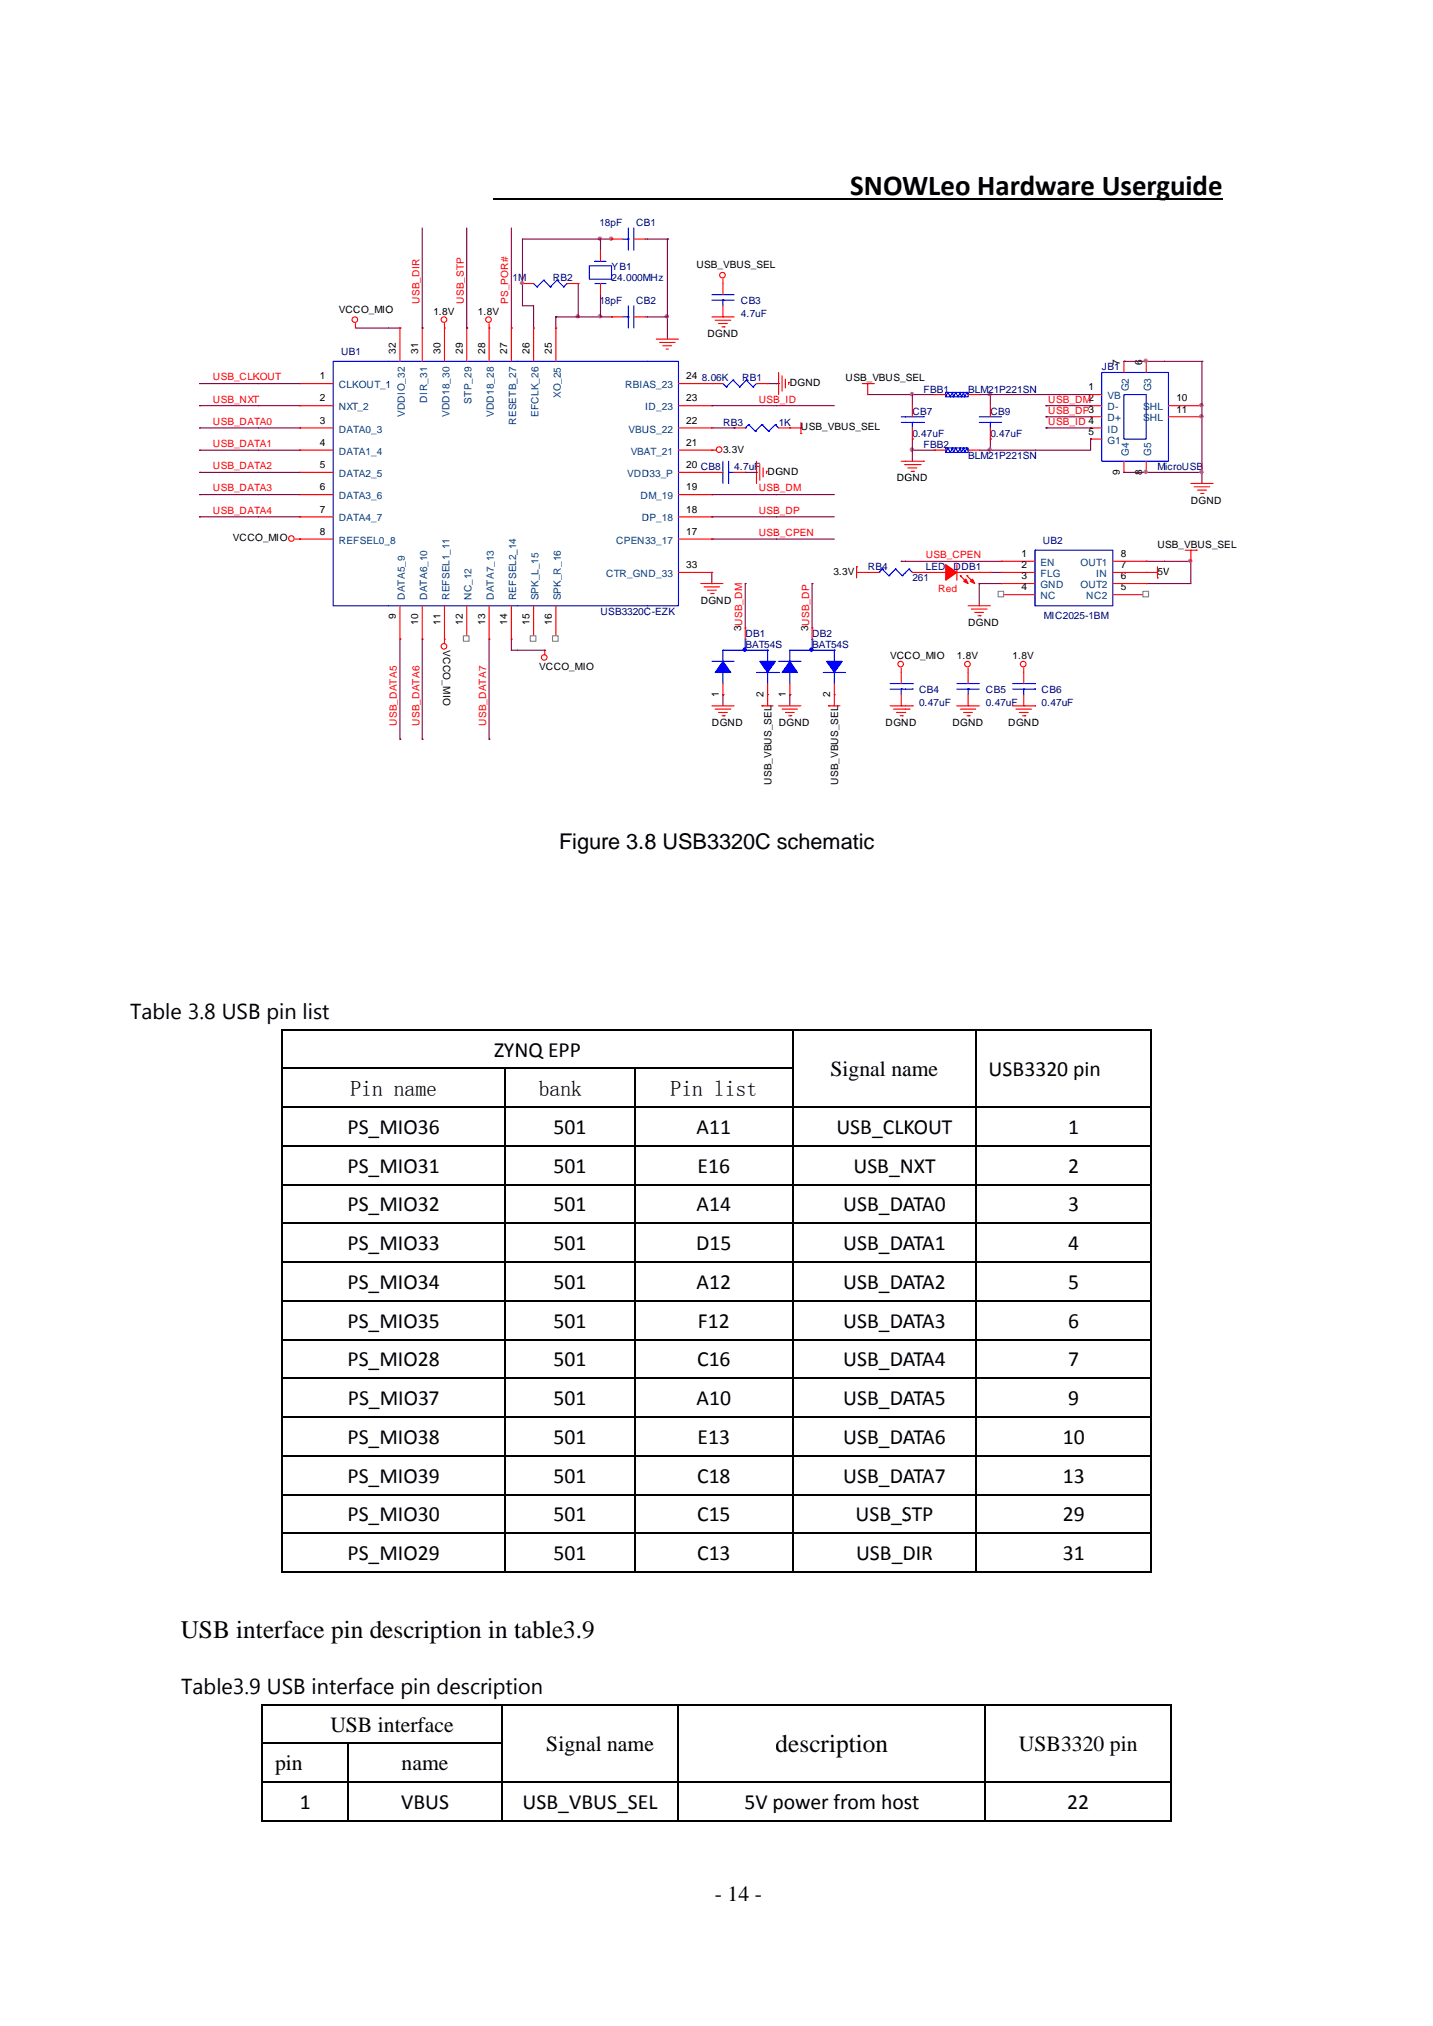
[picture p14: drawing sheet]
<svg xmlns="http://www.w3.org/2000/svg" width="210mm" height="297mm" viewBox="0 0 210 297" stroke-linecap="round" stroke-linejoin="round" font-family="sans-serif">
<defs><g id="words">
<g font-size="4.2">
<text x="124.6" y="28.7">SNOWLeo Hardware Userguide</text>
<text x="132.2" y="28.7">W</text>
<text x="169.5" y="28.7">g</text>
</g>
<g font-size="3.7">
<text x="26.5" y="240.2">USB intterface pin deescription in ttable3.9</text>
<text x="113.6" y="256.9">d</text>
<text x="113.7" y="256.9">description</text>
</g>
<g font-size="3.2">
<text x="81.9" y="124.5">Figure 3.8 USB3320C schematic</text>
<text x="94.4" y="124.5">8</text>
<text x="19.1" y="149.4">Table 3.8 USB pin list</text>
<text x="36.4" y="149.4">B</text>
<text x="72.4" y="154.9">ZYNQ EPP</text>
<text x="75.4" y="154.9">N</text>
<text x="51.4" y="160.6">Pin name</text>
<text x="79" y="160.6">bank</text>
<text x="98.3" y="160.6">Pin list</text>
<text x="121.7" y="157.8">Signal naame</text>
<text x="144.9" y="157.7">USB3320 pin</text>
<text x="50.9" y="166.3">PS_MIO36</text>
<text x="55.6" y="166.3">M</text>
<text x="81.1" y="166.3">501</text>
<text x="102.1" y="166.3">A11</text>
<text x="122.6" y="166.3">USB_CLKOUT</text>
<text x="132.4" y="166.3">K</text>
<text x="156.5" y="166.3">1</text>
<text x="50.9" y="171.9">PS_MIO31</text>
<text x="55.6" y="171.9">M</text>
<text x="81.1" y="171.9">501</text>
<text x="102.2" y="171.9">E16</text>
<text x="125.1" y="171.9">USB_NXT</text>
<text x="131.9" y="171.9">N</text>
<text x="156.5" y="171.9">2</text>
<text x="50.9" y="177.6">PS_MIO32</text>
<text x="55.6" y="177.6">M</text>
<text x="81.1" y="177.6">501</text>
<text x="102.1" y="177.6">A14</text>
<text x="123.5" y="177.6">USB_DATA0</text>
<text x="132.3" y="177.6">A</text>
<text x="156.5" y="177.6">3</text>
<text x="50.9" y="183.3">PS_MIO33</text>
<text x="55.6" y="183.3">M</text>
<text x="81.1" y="183.3">501</text>
<text x="102" y="183.3">D15</text>
<text x="123.5" y="183.3">USB_DATA1</text>
<text x="132.3" y="183.3">A</text>
<text x="156.5" y="183.3">4</text>
<text x="50.9" y="189">PS_MIO34</text>
<text x="55.6" y="189">M</text>
<text x="81.1" y="189">501</text>
<text x="102.1" y="189">A12</text>
<text x="123.5" y="189">USB_DATA2</text>
<text x="132.3" y="189">A</text>
<text x="156.5" y="189">5</text>
<text x="50.9" y="194.6">PS_MIO35</text>
<text x="55.6" y="194.6">M</text>
<text x="81.1" y="194.6">501</text>
<text x="102.3" y="194.6">F12</text>
<text x="123.5" y="194.6">USB_DATA3</text>
<text x="132.3" y="194.6">A</text>
<text x="156.5" y="194.6">6</text>
<text x="50.9" y="200.3">PS_MIO28</text>
<text x="55.6" y="200.3">M</text>
<text x="81.1" y="200.3">501</text>
<text x="102.2" y="200.3">C16</text>
<text x="123.5" y="200.3">USB_DATA4</text>
<text x="132.3" y="200.3">A</text>
<text x="156.5" y="200.3">7</text>
<text x="51" y="206">PS_MIO37</text>
<text x="55.6" y="206">M</text>
<text x="81.1" y="206">501</text>
<text x="102.1" y="206">A10</text>
<text x="123.5" y="206">USB_DATA5</text>
<text x="132.3" y="206">A</text>
<text x="156.5" y="206">9</text>
<text x="50.9" y="211.7">PS_MIO38</text>
<text x="55.6" y="211.7">M</text>
<text x="81.1" y="211.7">501</text>
<text x="102.2" y="211.7">E13</text>
<text x="123.5" y="211.7">USB_DATA6</text>
<text x="132.3" y="211.7">A</text>
<text x="155.7" y="211.7">10</text>
<text x="50.9" y="217.4">PS_MIO39</text>
<text x="55.6" y="217.4">M</text>
<text x="81.1" y="217.4">501</text>
<text x="102.2" y="217.4">C18</text>
<text x="123.5" y="217.4">USB_DATA7</text>
<text x="132.3" y="217.4">A</text>
<text x="155.7" y="217.4">13</text>
<text x="50.9" y="223.1">PS_MIO30</text>
<text x="55.6" y="223.1">M</text>
<text x="81.1" y="223.1">501</text>
<text x="102.2" y="223.1">C15</text>
<text x="125.3" y="223.1">USB_STP</text>
<text x="132.2" y="223.1">S</text>
<text x="155.7" y="223.1">29</text>
<text x="50.9" y="228.7">PS_MIO29</text>
<text x="55.6" y="228.7">M</text>
<text x="81.1" y="228.7">501</text>
<text x="102.2" y="228.7">C13</text>
<text x="125.4" y="228.7">USB_DIR</text>
<text x="132.2" y="228.7">D</text>
<text x="155.7" y="228.7">31</text>
<text x="26.6" y="248.4">Table3.9 USB interface pin description</text>
<text x="36.5" y="248.4">9</text>
<text x="56.1" y="248.4">e</text>
<text x="48.4" y="253.9">USB interface</text>
<text x="56.3" y="253.9">n</text>
<text x="80.1" y="256.7">Signal namee</text>
<text x="149.3" y="256.7">USB3320 pin</text>
<text x="40.3" y="259.5">pin</text>
<text x="58.8" y="259.5">name</text>
<text x="43.9" y="265.2">1</text>
<text x="58.8" y="265.2">VBUS</text>
<text x="76.6" y="265.2">USB_VBUS_SEL</text>
<text x="93.5" y="265.2">E</text>
<text x="109.1" y="265.2">5V power from hosst</text>
<text x="113.2" y="265.2">p</text>
<text x="156.4" y="265.2">22</text>
<text x="104.8" y="278.8">- 14 -</text>
</g>
<g font-size="1.5" fill="#000080">
<text x="87.8" y="33.1">18pF</text>
<text x="93.2" y="33.1">CB1</text>
<text x="94.4" y="33.1">B</text>
<text x="75.1" y="41.3">1M</text>
<text x="81" y="41.3">RB2</text>
<text x="89.6" y="39.6">YB1</text>
<text x="89.6" y="41.3">24.000MHz</text>
<text x="94.2" y="41.3">M</text>
<text x="87.8" y="44.5">18pF</text>
<text x="93.2" y="44.5">CB2</text>
<text x="94.4" y="44.5">B</text>
<text x="108.6" y="44.5">CB3</text>
<text x="108.6" y="46.5">4.7uF</text>
<text x="50" y="52">UB1</text>
<text x="102.8" y="55.9">8.06K</text>
<text x="108.7" y="55.9">RB1</text>
<text x="135.3" y="57.6">FBB1</text>
<text x="141.9" y="57.6">BLM21P221SN</text>
<text x="150.8" y="57.6">N</text>
<text x="161.4" y="54.3">JB1</text>
<text x="106" y="62.4">RB3</text>
<text x="114.1" y="62.4">1K</text>
<text x="133.7" y="60.8">CB7</text>
<text x="133.7" y="64.1">0.47uF</text>
<text x="135.3" y="65.7">FBB2</text>
<text x="145.1" y="60.8">CB9</text>
<text x="145.1" y="64.1">0.47uF</text>
<text x="107.6" y="69">4.7uF</text>
<text x="141.9" y="67.3">BLM21P221SN</text>
<text x="150.8" y="67.3">N</text>
<text x="169.6" y="69">MicroUSB</text>
<text x="169.6" y="69">M</text>
<text x="127.2" y="83.6">RB4</text>
<text x="135.7" y="83.6">LED</text>
<text x="139.7" y="83.6">DDB1</text>
<text x="152.8" y="79.7">UB2</text>
<text x="133.7" y="85.2">261</text>
<text x="88" y="90.1">USB3320C-EZK</text>
<text x="94.4" y="90.1">C</text>
<text x="109.2" y="93.4">DB1</text>
<text x="109.2" y="95">BAT54S</text>
<text x="113.6" y="95">S</text>
<text x="119" y="93.4">DB2</text>
<text x="119" y="95">BAT54S</text>
<text x="153" y="90.8">MIC2025-1BM</text>
<text x="134.7" y="101.5">CB4</text>
<text x="144.5" y="101.5">CB5</text>
<text x="152.6" y="101.5">CB6</text>
<text x="134.7" y="103.5">0.47uF</text>
<text x="144.5" y="103.5">0.47uF</text>
<text x="152.6" y="103.5">0.47uF</text>
</g>
<g font-size="1.5">
<text x="102" y="39.3">USB_VBUS_SEL</text>
<text x="49.6" y="45.8">VCCO_MIO</text>
<text x="56.5" y="45.8">O</text>
<text x="63.5" y="46.1">1.8V</text>
<text x="70" y="46.1">1.8V</text>
<text x="58" y="51.8" transform="rotate(-90 58 51.8)">32</text>
<text x="61.3" y="51.8" transform="rotate(-90 61.3 51.8)">31</text>
<text x="64.5" y="51.8" transform="rotate(-90 64.5 51.8)">30</text>
<text x="67.8" y="51.8" transform="rotate(-90 67.8 51.8)">29</text>
<text x="71.1" y="51.8" transform="rotate(-90 71.1 51.8)">28</text>
<text x="74.3" y="51.8" transform="rotate(-90 74.3 51.8)">27</text>
<text x="77.6" y="51.8" transform="rotate(-90 77.6 51.8)">26</text>
<text x="80.9" y="51.8" transform="rotate(-90 80.9 51.8)">25</text>
<text x="103.7" y="49.4">DGND</text>
<text x="164.1" y="53.5" transform="rotate(-90 164.1 53.5)">7</text>
<text x="167.4" y="53.5" transform="rotate(-90 167.4 53.5)">6</text>
<text x="46.9" y="58.9">2</text>
<text x="46.9" y="55.6">1</text>
<text x="100.6" y="55.6">24</text>
<text x="100.6" y="58.9">23</text>
<text x="115.7" y="56.6">DGND</text>
<text x="123.9" y="55.9">USB_VBUS_SEL</text>
<text x="159.5" y="57.2">1</text>
<text x="172.4" y="58.9">10</text>
<text x="46.9" y="62.1">3</text>
<text x="46.9" y="65.4">4</text>
<text x="100.6" y="62.1">22</text>
<text x="100.6" y="65.4">21</text>
<text x="117.4" y="63.1">USB_VBUS_SEL</text>
<text x="159.5" y="63.7">5</text>
<text x="172.4" y="60.5">11</text>
<text x="46.9" y="68.6">5</text>
<text x="46.9" y="71.9">6</text>
<text x="100.6" y="68.6">20 CB8</text>
<text x="100.6" y="71.9">19</text>
<text x="106" y="66.4">3.3V</text>
<text x="112.5" y="69.6">DGND</text>
<text x="113.6" y="69.6">G</text>
<text x="131.4" y="70.6">DGND</text>
<text x="132.5" y="70.6">G</text>
<text x="164.1" y="69.6" transform="rotate(-90 164.1 69.6)">9</text>
<text x="167.4" y="69.6" transform="rotate(-90 167.4 69.6)">8</text>
<text x="46.9" y="75.1">7</text>
<text x="100.6" y="75.1">18</text>
<text x="174.5" y="73.9">DGND</text>
<text x="34.1" y="79.4">VCCO_MIO</text>
<text x="37.4" y="79.4">O</text>
<text x="46.9" y="78.4">8</text>
<text x="100.6" y="83.3">33</text>
<text x="100.6" y="78.4">17</text>
<text x="149.7" y="81.7">1</text>
<text x="149.7" y="83.3">2</text>
<text x="164.2" y="83.3">7</text>
<text x="164.2" y="81.7">8</text>
<text x="169.6" y="80.4">USB_VBUS_SEL</text>
<text x="102.7" y="88.5">DGND</text>
<text x="122.1" y="84.3">3.3V</text>
<text x="149.7" y="84.9">3</text>
<text x="149.7" y="86.6">4</text>
<text x="164.2" y="86.6">5</text>
<text x="164.2" y="84.9">6</text>
<text x="169.6" y="84.3">5V</text>
<text x="170.4" y="84.3">V</text>
<text x="58" y="90.8" transform="rotate(-90 58 90.8)">9</text>
<text x="61.3" y="91.6" transform="rotate(-90 61.3 91.6)">10</text>
<text x="64.5" y="91.6" transform="rotate(-90 64.5 91.6)">11</text>
<text x="64.9" y="95.3" transform="rotate(90 64.9 95.3)">VCCO_MIO</text>
<text x="67.8" y="91.6" transform="rotate(-90 67.8 91.6)">12</text>
<text x="71.1" y="91.6" transform="rotate(-90 71.1 91.6)">13</text>
<text x="74.3" y="91.6" transform="rotate(-90 74.3 91.6)">14</text>
<text x="77.6" y="91.6" transform="rotate(-90 77.6 91.6)">15</text>
<text x="80.9" y="91.6" transform="rotate(-90 80.9 91.6)">16</text>
<text x="108.6" y="92.6" transform="rotate(-90 108.6 92.6)">3USB_DM</text>
<text x="118.4" y="92.6" transform="rotate(-90 118.4 92.6)">3USB_DP</text>
<text x="141.9" y="91.8">DGND</text>
<text x="79" y="98.3">VCCO_MIO</text>
<text x="130.4" y="96.6">VCCO_MIO</text>
<text x="132.5" y="96.6">C</text>
<text x="140.2" y="96.6">1.8V</text>
<text x="148.4" y="96.6">1.8V</text>
<text x="104.3" y="106.4">DGND</text>
<text x="105.3" y="102.2" transform="rotate(-90 105.3 102.2)">1</text>
<text x="111.9" y="102.2" transform="rotate(-90 111.9 102.2)">2</text>
<text x="114.1" y="106.4">DGND</text>
<text x="115.1" y="102.2" transform="rotate(-90 115.1 102.2)">1</text>
<text x="121.7" y="102.2" transform="rotate(-90 121.7 102.2)">2</text>
<text x="129.8" y="106.4">DGND</text>
<text x="132.1" y="106.4">N</text>
<text x="139.6" y="106.4">DGND</text>
<text x="147.7" y="106.4">DGND</text>
<text x="151.2" y="106.4">D</text>
<text x="113" y="115.1" transform="rotate(-90 113 115.1)">USB_VBUS_SEL</text>
<text x="122.8" y="115.1" transform="rotate(-90 122.8 115.1)">USB_VBUS_SEL</text>
</g>
<g font-size="1.5" fill="#f00">
<text x="61.4" y="44.5" transform="rotate(-90 61.4 44.5)">USB_DIR</text>
<text x="68" y="44.5" transform="rotate(-90 68 44.5)">USB_STP</text>
<text x="74.5" y="44.5" transform="rotate(-90 74.5 44.5)">PS_POR#</text>
<text x="31.2" y="59">USB_NXT</text>
<text x="31.2" y="55.8">USB_CLKOUT</text>
<text x="37.1" y="59">T</text>
<text x="37.1" y="55.8">K</text>
<text x="111.2" y="59">USB_ID</text>
<text x="113.3" y="59">B</text>
<text x="153.6" y="59">USB_DM2</text>
<text x="31.2" y="62.3">USB_DATA0</text>
<text x="31.2" y="65.5">USB_DATA1</text>
<text x="37.2" y="62.3">T</text>
<text x="37.2" y="65.5">T</text>
<text x="153.6" y="60.6">USB_DP3</text>
<text x="153.6" y="62.3">USB_ID 4</text>
<text x="31.2" y="68.8">USB_DATA2</text>
<text x="37.2" y="68.8">T</text>
<text x="31.2" y="72.1">USB_DATA3</text>
<text x="31.2" y="75.3">USB_DATA4</text>
<text x="37.2" y="72.1">T</text>
<text x="37.2" y="75.3">T</text>
<text x="111.2" y="75.3">USB_DP</text>
<text x="111.2" y="72.1">USB_DM</text>
<text x="113.3" y="75.3">B</text>
<text x="113.3" y="72.1">B</text>
<text x="111.2" y="78.6">USB_CPEN</text>
<text x="113.3" y="78.6">B</text>
<text x="135.7" y="81.8">USB_CPEN</text>
<text x="137.5" y="86.9">Red</text>
<text x="58.2" y="106.4" transform="rotate(-90 58.2 106.4)">USB_DATA5</text>
<text x="61.4" y="106.4" transform="rotate(-90 61.4 106.4)">USB_DATA6</text>
<text x="71.2" y="106.4" transform="rotate(-90 71.2 106.4)">USB_DATA7</text>
</g>
<g font-size="1.5" fill="#004080">
<text x="49.6" y="56.9">CLKOUT_1</text>
<text x="56.5" y="56.9">1</text>
<text x="62.6" y="59" transform="rotate(-90 62.6 59)">DIR_31</text>
<text x="69.1" y="59.2" transform="rotate(-90 69.1 59.2)">STP_29</text>
<text x="75.6" y="56.2" transform="rotate(-90 75.6 56.2)">_</text>
<text x="82.2" y="58.4" transform="rotate(-90 82.2 58.4)">XO_25</text>
<text x="91.6" y="56.9">RBIAS_23</text>
<text x="94.2" y="56.9">A</text>
<text x="162.3" y="58.5">VB</text>
<text x="165.4" y="57.4" transform="rotate(-90 165.4 57.4)">G2</text>
<text x="168.7" y="57.4" transform="rotate(-90 168.7 57.4)">G3</text>
<text x="49.6" y="60.2">NXT_2</text>
<text x="49.6" y="63.4">DATA0_3</text>
<text x="59.3" y="61.1" transform="rotate(-90 59.3 61.1)">VDDIO_32</text>
<text x="65.8" y="61.1" transform="rotate(-90 65.8 61.1)">VDD18_30</text>
<text x="72.4" y="61.1" transform="rotate(-90 72.4 61.1)">VDD18_28</text>
<text x="75.6" y="62.3" transform="rotate(-90 75.6 62.3)">RESETB_27</text>
<text x="78.9" y="61.1" transform="rotate(-90 78.9 61.1)">EFCLK_26</text>
<text x="92.1" y="63.4">VBUS_22</text>
<text x="94" y="63.4">U</text>
<text x="94.5" y="60.2">ID_23</text>
<text x="162.3" y="60.2">D-</text>
<text x="162.3" y="61.8">D+</text>
<text x="162.3" y="63.4">ID</text>
<text x="162.3" y="65">G1</text>
<text x="167.5" y="60.2">SHL</text>
<text x="167.5" y="61.8">SHL</text>
<text x="49.6" y="69.9">DATA2_5</text>
<text x="49.6" y="66.7">DATA1_4</text>
<text x="91.9" y="69.9">VDD33_P</text>
<text x="92.4" y="66.7">VBAT_21</text>
<text x="94" y="69.9">D</text>
<text x="94.4" y="66.7">A</text>
<text x="165.4" y="66.8" transform="rotate(-90 165.4 66.8)">G4</text>
<text x="168.7" y="66.8" transform="rotate(-90 168.7 66.8)">G5</text>
<text x="49.6" y="73.2">DATA3_6</text>
<text x="49.6" y="76.5">DATA4_7</text>
<text x="93.9" y="73.2">DM_19</text>
<text x="93.9" y="73.2">D</text>
<text x="94" y="76.5">DP_18</text>
<text x="94" y="76.5">D</text>
<text x="49.6" y="79.7">REFSEL0_8</text>
<text x="56.3" y="79.7">_</text>
<text x="75.6" y="81.3" transform="rotate(-90 75.6 81.3)">_</text>
<text x="90.3" y="79.7">CPEN33_17</text>
<text x="94.5" y="79.7">3</text>
<text x="152.5" y="83">EN</text>
<text x="158.3" y="83">OUT1</text>
<text x="59.3" y="88" transform="rotate(-90 59.3 88)">DATA5_9</text>
<text x="62.6" y="88" transform="rotate(-90 62.6 88)">DATA6_10</text>
<text x="65.8" y="88" transform="rotate(-90 65.8 88)">REFSEL1_11</text>
<text x="69.1" y="88" transform="rotate(-90 69.1 88)">NC_12</text>
<text x="72.4" y="88" transform="rotate(-90 72.4 88)">DATA7_13</text>
<text x="75.6" y="88" transform="rotate(-90 75.6 88)">REFSEL2_14</text>
<text x="78.9" y="88" transform="rotate(-90 78.9 88)">SPK_L_15</text>
<text x="82.2" y="88" transform="rotate(-90 82.2 88)">SPK_R_16</text>
<text x="88.8" y="84.6">CTR_GND_33</text>
<text x="152.5" y="84.6">FLG</text>
<text x="152.5" y="86.2">GND</text>
<text x="152.5" y="87.9">NC</text>
<text x="158.3" y="86.2">OUT2</text>
<text x="159.2" y="87.9">NC2</text>
<text x="160.6" y="84.6">IN</text>
</g>
</g></defs>
<g fill="none" stroke="#800040" stroke-width=".16">
<path d="M74.9 33.4v14.7M29.2 59.5h.1M29.2 56.2h.1M29.2 59.5h14.7M29.2 56.2h14.7M52.1 48.1h6.5M58.6 48.1h.1M74.9 48.1h.1M29.2 62.7h.1M29.2 66h.1M29.2 69.3h.1M29.2 72.5h.1"/>
<path d="M29.2 75.8h.1M29.2 62.7h14.7M29.2 66h14.7M29.2 69.3h14.7M29.2 72.5h14.7M29.2 75.8h14.7M58.6 93.7v14.7M58.6 108.4h.1"/>
</g>
<path d="M75.9 53h-27.1v35.8h8.1M56.8 88.8h19.1" fill="none" stroke="#00f" stroke-width=".16"/>
<g fill="none" stroke="#f00" stroke-width=".16">
<path d="M43.9 56.2h.1M43.9 59.5h.1M43.9 56.2h4.9M43.9 59.5h4.9M52.1 47.4v.7M58.6 48.1h.1M58.6 48.1v4.9M61.9 48.1h.1M61.9 48.1v4.9M65.1 48.1h.1M65.1 48.1v4.9M68.4 48.1h.1"/>
<path d="M68.4 48.1v4.9M71.7 48.1h.1M71.7 48.1v4.9M74.9 48.1h.1M74.9 48.1v4.9M43.3 79h.6M43.9 62.7h.1M43.9 69.3h.1M43.9 66h.1M43.9 72.5h.1M43.9 75.8h.1M43.9 79h.1"/>
<path d="M43.9 62.7h4.9M43.9 69.3h4.9M43.9 66h4.9M43.9 72.5h4.9M43.9 75.8h4.9M43.9 79h4.9M58.6 93.7h.1M58.6 88.8v4.9M61.9 93.7h.1M61.9 88.8v4.9M65.1 93.7h.1M65.1 88.8v4.9"/>
<path d="M68.4 93.7h.1M68.4 88.8v4.9"/>
<circle cx="52" cy="46.9" r=".41"/>
<circle cx="42.7" cy="79" r=".4"/>
</g>
<path d="M41.2 150.9h.2v.2h-.2zM38.3 249.9h.2v.1h-.2z" fill="#000"/>
<g fill="none" stroke="#000" stroke-width=".17">
<path d="M41.2 151h15.7M41.2 156.7h15.7M41.3 151.1v5.5M41.3 156.7v5.5M41.2 162.3h15.7M41.2 168h15.7M41.2 173.7h15.7M41.2 179.4h15.7M41.3 162.4v5.5M41.3 168.1v5.5M41.3 173.8v5.5M41.3 179.5v5.5"/>
<path d="M41.2 185.1h15.7M41.2 190.7h15.7M41.2 196.4h15.7M41.3 185.1v5.5M41.3 190.8v5.5M41.3 196.5v5.5M41.2 202.1h15.7M41.2 207.8h15.7M41.2 213.4h15.7M41.2 219.1h15.7M41.3 202.2v5.5M41.3 207.9v5.5"/>
<path d="M41.3 213.5v5.6M41.3 219.2v5.5M41.2 224.8h15.7M41.2 230.5h15.7M41.3 224.9v5.7M38.3 249.9h18.6M38.3 255.6h18.6M38.4 250v5.5M38.4 255.7v5.5M51.1 255.7v5.5M38.3 261.3h18.6M38.3 267h12.7"/>
<path d="M38.4 261.4v5.7M51.1 261.4v5.7M51.1 267h5.8"/>
</g>
<path d="M72.2 29.2h3.7" fill="none" stroke="#000" stroke-width=".28"/>
<path d="M67.9 93.2h.8v.8h-.8z" fill-rule="evenodd" fill="#fff" stroke="#808080" stroke-width=".16"/>
<g fill="none" stroke="#f00" stroke-width=".16">
<path d="M65.1 47.4v.7M71.7 47.4v.7M76.6 41.6h1.6M78.2 48.1h.1M78.2 48.1v4.9M81.4 48.1h.1M81.4 48.1v4.9M83.1 41.6h1.6M84.7 41.6h.1M89.6 46.5h.1M89.6 46.5h1.6M92.9 46.5h1.6"/>
<path d="M65.1 93.7v.7M71.7 93.7h.1M71.7 88.8v4.9M74.9 93.7h.1M74.9 88.8v4.9M78.2 93.7h.1M78.2 88.8v4.9"/>
<circle cx="65.1" cy="46.9" r=".41"/>
<circle cx="71.6" cy="46.9" r=".41"/>
<circle cx="65.1" cy="94.8" r=".41"/>
</g>
<g fill="none" stroke="#800040" stroke-width=".16">
<path d="M61.9 33.4v14.7M68.4 33.4v14.7M89.6 35.1h.1M89.6 35.1h-1.6v1.6M94.5 35.1h.4M61.9 48.1h.1M68.4 48.1h.1M76.6 44.8h1.6v3.3M81.4 46.5v1.6M81.4 46.5h.1M81.4 46.5h8.2M84.7 46.5h.1"/>
<path d="M84.7 41.6v4.9M88 43.2v3.3M89.6 46.5h.1M94.5 46.5h.4M61.9 93.7v14.7M71.7 93.7v14.7M74.9 93.7v1.6h1M61.9 108.4h.1M71.7 108.4h.1"/>
</g>
<g fill="none" stroke="#000" stroke-width=".17">
<path d="M56.9 151h19M56.9 156.7h19M74.1 156.7v5.5M56.9 162.3h19M56.9 168h19M56.9 173.7h19M56.9 179.4h19M74.1 162.4v5.5M74.1 168.1v5.5M74.1 173.8v5.5M74.1 179.5v5.5M56.9 185.1h19"/>
<path d="M56.9 190.7h19M56.9 196.4h19M74.1 185.1v5.5M74.1 190.8v5.5M74.1 196.5v5.5M56.9 202.1h19M56.9 207.8h19M56.9 213.4h19M56.9 219.1h19M74.1 202.2v5.5M74.1 207.9v5.5M74.1 213.5v5.6"/>
<path d="M74.1 219.2v5.5M56.9 224.8h19M56.9 230.5h17.1M74.1 224.9v5.7M56.9 249.9h19M56.9 255.6h16.7M73.5 250v5.5M73.5 255.7v5.5M56.9 261.3h19M56.9 267h16.5M73.5 261.4v5.7M73.6 267h2.3"/>
</g>
<path d="M74.1 230.4h1.8v.2h-1.8z" fill="#000"/>
<path d="M75.9 29.2h18.9" fill="none" stroke="#000" stroke-width=".28"/>
<g fill="#f0f" stroke="#f0f" stroke-width=".16">
<path d="M87.7 46.2h.4l.1 .2-.1 .1h-.4v-.1z" fill-rule="evenodd"/>
<path d="M89.4 34.8h.3v.3l-.2 .1-.1-.1z" fill-rule="evenodd"/>
<circle cx="84.6" cy="46.4" r=".24"/>
<circle cx="87.9" cy="35" r=".25"/>
</g>
<g fill="none" stroke="#00f" stroke-width=".16">
<path d="M75.8 53h19.1M78.2 41.6l.5 .5M78.7 42.1h.1M79.7 41.1h.1M79.7 41.1l-1 1M79.7 41.1l.9 1M80.6 42.1h.1M81.6 41.1h.1M81.6 41.1l-1 1M81.6 41.1l1 1M82.6 42.1h.1M83.1 41.6h.1"/>
<path d="M83.1 41.6l-.5 .5M91.2 46.5h.9M92.1 44.8v3.3M92.1 46.5h.1M92.9 44.8v3.3M75.8 88.8h19.1"/>
</g>
<path d="M77.7 93.2h.8v.8h-.8z" fill-rule="evenodd" fill="#fff" stroke="#808080" stroke-width=".16"/>
<path d="M81.4 93.7h.1M81.4 88.8v4.9" fill="none" stroke="#f00" stroke-width=".16"/>
<path d="M81 93.2h.8v.8h-.8z" fill-rule="evenodd" fill="#fff" stroke="#808080" stroke-width=".16"/>
<g fill="none" stroke="#00f" stroke-width=".16">
<path d="M86.4 39h3.2v1.9h-3.2zM87.2 38.3h.1M87.2 38.3h1.6M91.2 35.1h.9M92.1 33.4v3.3M92.1 35.1h.1M92.9 33.4v3.3M87.2 41.6h1.6M94.8 53h4.6v35.8h-4.6M104.3 43.2h3.3M104.3 44h3.3M105.9 44h.1"/>
<path d="M105.9 56.2l.5 .5M105.9 44v.8M106.4 56.7h.1M107.4 55.7h.1M107.4 55.7l-1 1M107.4 55.7l1 1M108.4 56.7h.1M109.4 55.7h.1M109.4 55.7l-1 1M109.4 55.7l.9 1M110.3 56.7h.1M110.8 56.2h.1"/>
<path d="M110.8 56.2l-.5 .5M105.9 67.6v3.3M106.8 67.6v3.3M106.8 69.3h.1M106.8 69.3h.8M109.2 62.7h.1M109.7 62.3h.1M109.7 62.3l1 .9M109.7 62.3l-.5 .4M110.7 63.2h.1M111.7 62.3h.1M111.7 62.3l.9 .9"/>
<path d="M111.7 62.3l-1 .9M112.6 63.2h.1M113.6 62.3h.1M113.6 62.3l.2 .2M113.6 62.3l-1 .9M113.7 62.4l.4 .3M132.1 61.1h.7M132.1 61.9h.7M104.3 97h3.3M105.9 98.6v1.6M105.9 95.3h.1M105.9 95.3v1.7"/>
<path d="M105.9 95.3h6.6M109.2 93.7h.1M109.2 93.7v1.6M110.8 98.6h3.3M112.5 98.6v1.6M112.5 95.3h.1M112.5 95.3v1.7M114.1 97h3.3M114.1 98.6h.1M115.7 98.6v1.6M115.7 95.3h.1M115.7 95.3h6.6"/>
<path d="M115.7 95.3v1.7M119 93.7h.1M119 93.7v1.6M120.6 98.6h3.3M122.3 98.6v1.6M122.3 95.3v1.7M122.3 95.3h.1M128.8 83.9h.1M129.3 83.4h.1M129.3 83.4l1 1M129.3 83.4l-.5 .5M130.3 84.4h.1"/>
<path d="M131.2 83.4h.1M131.2 83.4l1 1M131.2 83.4l-.9 1M132.2 84.4h.1M132.8 83.8l-.6 .6M133.2 83.4h.1M133.2 83.4l.5 .5M133.2 83.4l-.5 .5M151.8 80.7h-.2v8.1h.2M130.4 100.2h2.4M130.4 101h2.4M132.1 101h.1"/>
<path d="M132.1 101v.9"/>
</g>
<g fill="none" stroke="#f00" stroke-width=".16">
<path d="M88 36.7v1.6M89.6 35.1h.1M89.6 35.1h1.6M92.9 35.1h1.6M88 41.6v1.6M96.2 49.7h3.2M96.6 50.2h2.3M97.1 50.7h1.3M97.6 51.2h.3M99.4 56.2h4.9M99.4 59.5h4.9M104.3 56.2h.1"/>
<path d="M104.3 59.5h.1M104.3 56.2h1.6M104.3 46.5h3.3M104.8 46.9h2.3M105.3 47.4h1.3M105.8 47.9h.3M105.9 40.9v2.3M105.9 46.5h.1M105.9 44.8v1.7M106.1 47.9h.1M110.8 56.2h1.7M112.5 56.2h.1"/>
<path d="M114.1 54.6v3.2M114.6 55.1v2.3M115.1 55.6v1.3M115.6 56.1h.1M115.6 56.1v.3M126.3 56.2h1.7M127.1 56.2v1.6M128 56.2h.1M99.4 69.3h4.9M99.4 62.7h4.9M99.4 72.5h4.9M99.4 75.8h4.9"/>
<path d="M99.4 66h4.9M99.4 79h4.9M104.3 69.3h1.6M104.3 69.3h.1M104.3 72.5h.1M104.3 75.8h.1M104.3 62.7h.1M104.3 66h.1M104.3 79h.1M104.3 66h.7M107.6 62.7h.1M107.6 69.3h1.6"/>
<path d="M107.6 62.7h1.6M109.2 69.3h.1M110.8 67.6v3.3M111.3 68.1v2.3M111.8 68.6v1.3M112.3 69.1h.1M112.3 69.1v.3M114.1 62.7h1.6M115.7 62.7h.1M115.7 62.7h1.7M117.4 63.6h.1M117.4 61.9v1.7"/>
<path d="M132.1 67.6h.7M132.5 68.1h.3M79.8 95.3v.7M99.4 83.9h4.9M102.7 85.6h3.2M103.2 86h2.3M103.7 86.5h1.3M104.1 87h.4M104.3 83.9h.1M104.5 87h.1M109.2 92.1h.1M109.2 92.1v1.6"/>
<path d="M119 92.1h.1M119 92.1v1.6M125.5 83.9h3.3M125.5 83.1h.1M125.5 83.1v1.6M132.1 97.9v2.3M133.7 83.9h1.6M135.3 83.9h.1M135.3 83.9h3.3M140.2 82.8v2.3M140.2 83.9h4.9M140.7 84.4h.1"/>
<path d="M140.7 84.4l1 1M141.7 84.4h.1M141.7 84.4l1 1M143.5 83.9h.1M145.1 83.9h.1M146.7 82.3h.1M146.7 83.9h.1M146.7 85.6h.1M146.7 87.2h.1M146.7 83.9h4.9M146.7 82.3h4.9M146.7 85.6h4.9"/>
<path d="M146.7 87.2h4.9M104.3 103.5h3.3M104.8 104h2.3M105.3 104.5h1.3M105.8 104.9h.3M105.9 101.9h.1M105.9 100.2v1.7M106.1 104.9h.1M111.7 103.5h.1M111.7 103.5h1.6M112.5 101.9h.1M112.5 101.9v1.6"/>
<path d="M112.5 100.2v1.7M114.1 103.5h3.3M114.6 104h2.3M115.1 104.5h1.3M115.6 104.9h.3M115.7 101.9h.1M115.7 100.2v1.7M115.9 104.9h.1M121.4 103.5h.1M121.4 103.5h1.7M122.3 101.9h.1M122.3 101.9v1.6"/>
<path d="M122.3 100.2v1.7M130.4 103.5h2.4M130.9 104h1.9M131.4 104.5h.1M131.4 104.5h1.3M131.9 104.9h.3M132.1 103.5h.1M132.1 101.9v1.6M132.2 104.9h.1"/>
<circle cx="105.9" cy="40.3" r=".41"/>
<circle cx="105.4" cy="65.9" r=".41"/>
<circle cx="79.8" cy="96.4" r=".41"/>
<circle cx="132" cy="97.4" r=".41"/>
</g>
<g fill="none" stroke="#800040" stroke-width=".16">
<path d="M88 35.1h-11.4v6.5M94.8 35.1h3M97.8 35.1h.1M97.8 35.1v11.4M76.6 41.6v3.2M76.6 41.6h.1M94.8 46.5h3M97.8 46.5h.1M97.8 46.5v3.2M104.3 59.5h.1M104.3 59.5h18M112.5 56.2h1.6"/>
<path d="M114.1 56.2h.1M127.1 57.8h.1M127.1 57.8h5.7M104.3 79h.1M104.3 75.8h.1M104.3 72.5h.1M104.3 62.7h3.3M104.3 79h18M104.3 75.8h18M104.3 72.5h18M107.6 62.7h.1M109.2 69.3h1.6"/>
<path d="M110.8 69.3h.1M75.8 95.3h4M79.8 95.3h.1M104.3 85.6h.1M104.3 83.9v1.7M109.2 85.6h.1M109.2 85.6v6.5M119 85.6h.1M119 85.6v6.5M132.1 82.3h.1M132.1 82.3h14.6M143.5 85.6v3.2"/>
<path d="M143.5 85.6h.1M143.5 85.6h3.2M145.1 83.9h.1M145.1 83.9h1.6M105.9 101.9h.1M105.9 101.9v1.6M115.7 101.9h.1M115.7 101.9v1.6"/>
</g>
<g fill="#f0f" stroke="#f0f" stroke-width=".16">
<path d="M76.3 41.3l.2-.1 .2 .1v.4h-.4z" fill-rule="evenodd"/>
<circle cx="97.7" cy="46.4" r=".24"/>
</g>
<g fill="none" stroke="#000" stroke-width=".17">
<path d="M75.9 151h56.9M75.9 156.7h40.4M93 156.7v5.5M116.2 151.1v5.5M116.2 156.7v5.5M75.9 162.3h56.9M75.9 168h56.9M75.9 173.7h56.9M75.9 179.4h56.9M93 162.4v5.5M93 168.1v5.5M93 173.8v5.5"/>
<path d="M93 179.5v5.5M116.2 162.4v5.5M116.2 168.1v5.5M116.2 173.8v5.5M116.2 179.5v5.5M75.9 185.1h56.9M75.9 190.7h56.9M75.9 196.4h56.9M93 185.1v5.5M93 190.8v5.5M93 196.5v5.5M116.2 185.1v5.5"/>
<path d="M116.2 190.8v5.5M116.2 196.5v5.5M75.9 202.1h56.9M75.9 207.8h56.9M75.9 213.4h56.9M75.9 219.1h56.9M93 202.2v5.5M93 207.9v5.5M93 213.5v5.6M93 219.2v5.5M116.2 202.2v5.5M116.2 207.9v5.5"/>
<path d="M116.2 213.5v5.6M116.2 219.2v5.5M75.9 224.8h56.9M75.9 230.5h17M93 224.9v5.7M94.8 230.5h21.3M116.2 224.9v5.7M116.3 230.5h16.5M75.9 249.9h56.9M99.4 250v11.2M75.9 261.3h56.9M75.9 267h23.4"/>
<path d="M99.4 261.4v5.7M132.8 267h-33.3"/>
</g>
<path d="M93.1 230.4h1.7v.2h-1.7z" fill="#000"/>
<path d="M94.8 29.2h56.9" fill="none" stroke="#000" stroke-width=".28"/>
<g fill="#00f" stroke="#00f" stroke-width=".16">
<path d="M105.9 97l1.2 1.6h-2.3z" fill-rule="evenodd"/>
<path d="M111.3 97h2.3l-1.1 1.6z" fill-rule="evenodd"/>
<path d="M109 95.1l.1-.1 .2 .1v.3h-.3z" fill-rule="evenodd"/>
<path d="M115.7 97l1.2 1.6h-2.3z" fill-rule="evenodd"/>
<path d="M121.1 97h2.3l-1.1 1.6z" fill-rule="evenodd"/>
<path d="M118.7 95.1l.2-.1 .2 .1v.3h-.4z" fill-rule="evenodd"/>
</g>
<g fill="#f00" stroke="#f00" stroke-width=".16">
<path d="M138.6 82.8l1.6 1.1-1.6 1.2z" fill-rule="evenodd"/>
<path d="M142.5 84.9l.3 .7-.6-.4z" fill-rule="evenodd"/>
<path d="M141.5 84.9l.4 .7-.7-.4z" fill-rule="evenodd"/>
</g>
<path d="M146.3 86.7h.8v.8h-.8z" fill-rule="evenodd" fill="#fff" stroke="#808080" stroke-width=".16"/>
<g fill="none" stroke="#f00" stroke-width=".16">
<path d="M133.7 59.5v1.6M136.9 57.8h.1M136.9 57.8h1.7M141.9 57.8h1.6M145.1 59.5v1.6M132.7 67.6h2.6M132.7 68.1h2.1M133 68.6h1.3M133.5 69.1h.4M133.7 64.4h.1M133.7 62.7v1.7M133.9 69.1h.1"/>
<path d="M134.8 68.1h.1M135.3 67.6h.1M136.9 66h.1M136.9 66h1.7M141.9 66h1.6M145.1 64.4h.1M145.1 62.7v1.7M141.9 88.8h3.2M141.9 97.9v2.3M142.3 89.3h2.3M142.8 89.8h1.3M143.3 90.3h.3"/>
<path d="M143.6 90.3h.1M150 97.9v2.3M163.1 87.2h4.9M168 87.2h.1M132.7 103.5h1M132.7 104h.5M132.7 104.5h.1M133.2 104h.1M133.7 103.5h.1M140.2 103.5h3.3M140.7 104h2.3M141.2 104.5h1.3"/>
<path d="M141.7 104.9h.3M141.9 103.5h.1M141.9 101.9v1.6M142 104.9h.1M148.4 103.5h3.2M148.9 104h2.3M149.4 104.5h1.3M149.8 104.9h.4M150 103.5h.1M150 101.9v1.6M150.2 104.9h.1M151.6 103.5h.1"/>
<circle cx="141.8" cy="97.4" r=".41"/>
<circle cx="149.9" cy="97.4" r=".41"/>
</g>
<g fill="none" stroke="#800040" stroke-width=".16">
<path d="M132.7 57.8h4.2M133.7 57.8h.1M133.7 57.8v1.7M143.5 57.8h.1M143.5 57.8h8.3M145.1 57.8h.1M145.1 57.8v1.7M133.7 66h.1M133.7 66v1.6M133.7 64.4h.1M133.7 66h3.2M133.7 64.4v1.6"/>
<path d="M143.5 66h1.6M145.1 64.4h.1M145.1 66h.1M145.1 64.4v1.6M145.1 66h6.7M168 82.3h.1M168 85.6h.1M168 82.3h2.7M168 85.6h2.7"/>
</g>
<g fill="#f0f" stroke="#f0f" stroke-width=".16">
<circle cx="145" cy="65.9" r=".24"/>
<circle cx="133.6" cy="57.8" r=".24"/>
<circle cx="133.6" cy="65.9" r=".24"/>
<circle cx="145" cy="57.8" r=".24"/>
</g>
<g fill="none" stroke="#00f" stroke-width=".16">
<path d="M138.6 57.5h3.3v.7h-3.3zM141.9 57.8l-.2-.3-.3 .7-.2-.7-.3 .7-.2-.7-.3 .7-.3-.7-.4 .7-.1-.7-.4 .7-.3-.7-.3 .7M132.7 61.1h2.6M132.7 61.9h2.6M133.7 61.9h.1M133.7 61.9v.8M135.3 61.1h.1M135.3 61.9h.1M138.6 65.7h3.3v.6h-3.3zM141.9 66l-.2-.3-.3 .6-.2-.6-.3 .6-.2-.6-.3 .6-.3-.6-.4 .6-.1-.6-.4 .6-.3-.6-.3 .6M143.5 61.1h3.2M143.5 61.9h3.2"/>
<path d="M145.1 61.9h.1M145.1 61.9v.8M151.7 80.7h11.4v8.1h-11.4M132.7 100.2h1M132.7 101h1M133.7 100.2h.1M133.7 101h.1M140.2 100.2h3.3M140.2 101h3.3M141.9 101h.1M141.9 101v.9M148.4 100.2h3.2"/>
<path d="M148.4 101h3.2M150 101h.1M150 101v.9M151.6 100.2h.1M151.6 101h.1"/>
</g>
<g fill="none" stroke="#000" stroke-width=".17">
<path d="M132.8 151h18.9M143 151.1v11.1M132.8 162.3h18.9M132.8 168h18.9M132.8 173.7h18.9M132.8 179.4h18.9M143 162.4v5.5M143 168.1v5.5M143 173.8v5.5M143 179.5v5.5M132.8 185.1h18.9M132.8 190.7h18.9"/>
<path d="M132.8 196.4h18.9M143 185.1v5.5M143 190.8v5.5M143 196.5v5.5M132.8 202.1h18.9M132.8 207.8h18.9M132.8 213.4h18.9M132.8 219.1h18.9M143 202.2v5.5M143 207.9v5.5M143 213.5v5.6M143 219.2v5.5"/>
<path d="M132.8 224.8h18.9M132.8 230.5h10.1M143 224.9v5.7M143 230.5h8.7M132.8 249.9h18.9M144.4 250v11.2M132.8 261.3h18.9M132.8 267h11.5M144.4 261.4v5.7M144.4 267h7.3"/>
</g>
<path d="M151.7 29.2h19" fill="none" stroke="#000" stroke-width=".28"/>
<path d="M167.5 86.7h.8v.8h-.8z" fill-rule="evenodd" fill="#fff" stroke="#808080" stroke-width=".16"/>
<g fill="none" stroke="#f00" stroke-width=".16">
<path d="M159.8 59.5h.1M159.8 57.8h.1M159.8 59.5h1.6M159.8 57.8h1.6M164.7 53h.1M164.7 53v1.6M168 53h.1M168 53v1.6M171.2 59.5h4.9M176.1 59.5h.1M159.8 61.1h.1M159.8 62.7h.1"/>
<path d="M159.8 64.4h.1M159.8 61.1h1.6M159.8 62.7h1.6M159.8 64.4h1.6M164.7 69.3h.1M164.7 67.6v1.7M168 69.3h.1M168 67.6v1.7M171.2 61.1h4.9M174.5 70.9h3.3M175 71.4h2.3M175.5 71.9h1.3"/>
<path d="M176 72.3h.3M176.1 61.1h.1M176.3 72.3h.1M163.1 85.6h4.9M163.1 83.9h4.9M163.1 82.3h4.9M168 85.6h.1M168 83.9h.1M168 82.3h.1M168 83.9h1.6M169.6 84.7h.1M169.6 83.1v1.6"/>
<path d="M173.7 80.7h1.6M174.5 80.7v1.6M175.3 80.7h.1"/>
</g>
<path d="M164.7 57.8h3.3v6.6h-3.3zM170.6 54.6h.6v13h-.6M170.7 54.6h-9.3v13h9.3" fill="none" stroke="#00f" stroke-width=".16"/>
<g fill="none" stroke="#800040" stroke-width=".16">
<path d="M151.7 57.8h8.1M153.3 59.5h.1M153.3 59.5h6.5M164.7 53h.1M164.7 53h11.4M168 53h.1M176.1 59.5h.1M176.1 53h.1M176.1 53v17.9M153.3 61.1h.1M153.3 62.7h.1M153.3 61.1h6.5"/>
<path d="M153.3 62.7h6.5M159.8 64.4h.1M159.8 64.4v1.6h-8.1M164.7 69.3h.1M164.7 69.3h11.4M168 69.3h.1M176.1 61.1h.1M176.1 69.3h.1M170.6 82.3h3.9M174.5 82.3h.1M174.5 82.3v3.3h-3.9"/>
</g>
<g fill="#f0f" stroke="#f0f" stroke-width=".16">
<circle cx="167.9" cy="52.9" r=".24"/>
<circle cx="167.9" cy="69.2" r=".24"/>
<circle cx="174.4" cy="82.2" r=".24"/>
<circle cx="176" cy="61" r=".24"/>
<circle cx="176" cy="59.4" r=".24"/>
<circle cx="176" cy="69.2" r=".24"/>
</g>
<g fill="none" stroke="#000" stroke-width=".17">
<path d="M151.7 151h17.1M168.7 150.9v11.3M151.7 162.3h17.1M151.7 168h17.1M151.7 173.7h17.1M151.7 179.4h17.1M168.7 162.4v5.5M168.7 168.1v5.5M168.7 173.8v5.5M168.7 179.5v5.5M151.7 185.1h17.1M151.7 190.7h17.1"/>
<path d="M151.7 196.4h17.1M168.7 185.1v5.5M168.7 190.8v5.5M168.7 196.5v5.5M151.7 202.1h17.1M151.7 207.8h17.1M151.7 213.4h17.1M151.7 219.1h17.1M168.7 202.2v5.5M168.7 207.9v5.5M168.7 213.5v5.6M168.7 219.2v5.5"/>
<path d="M151.7 224.8h17.1M151.7 230.5h16.9M168.7 224.9v5.7M151.7 249.9h19M171.6 249.9v11.3M151.7 261.3h19M151.7 267h19M171.6 261.4v5.7"/>
</g>
<path d="M168.6 230.4h.2v.2h-.2zM170.7 249.9h1v.1h-1zM170.7 261.2h1v.2h-1zM170.7 266.9h.8v.2h-.8zM171.5 266.9h.2v.2h-.2z" fill="#000"/>
<path d="M170.7 29.2h8.5" fill="none" stroke="#000" stroke-width=".28"/>
<use href="#words"/>
</svg>
